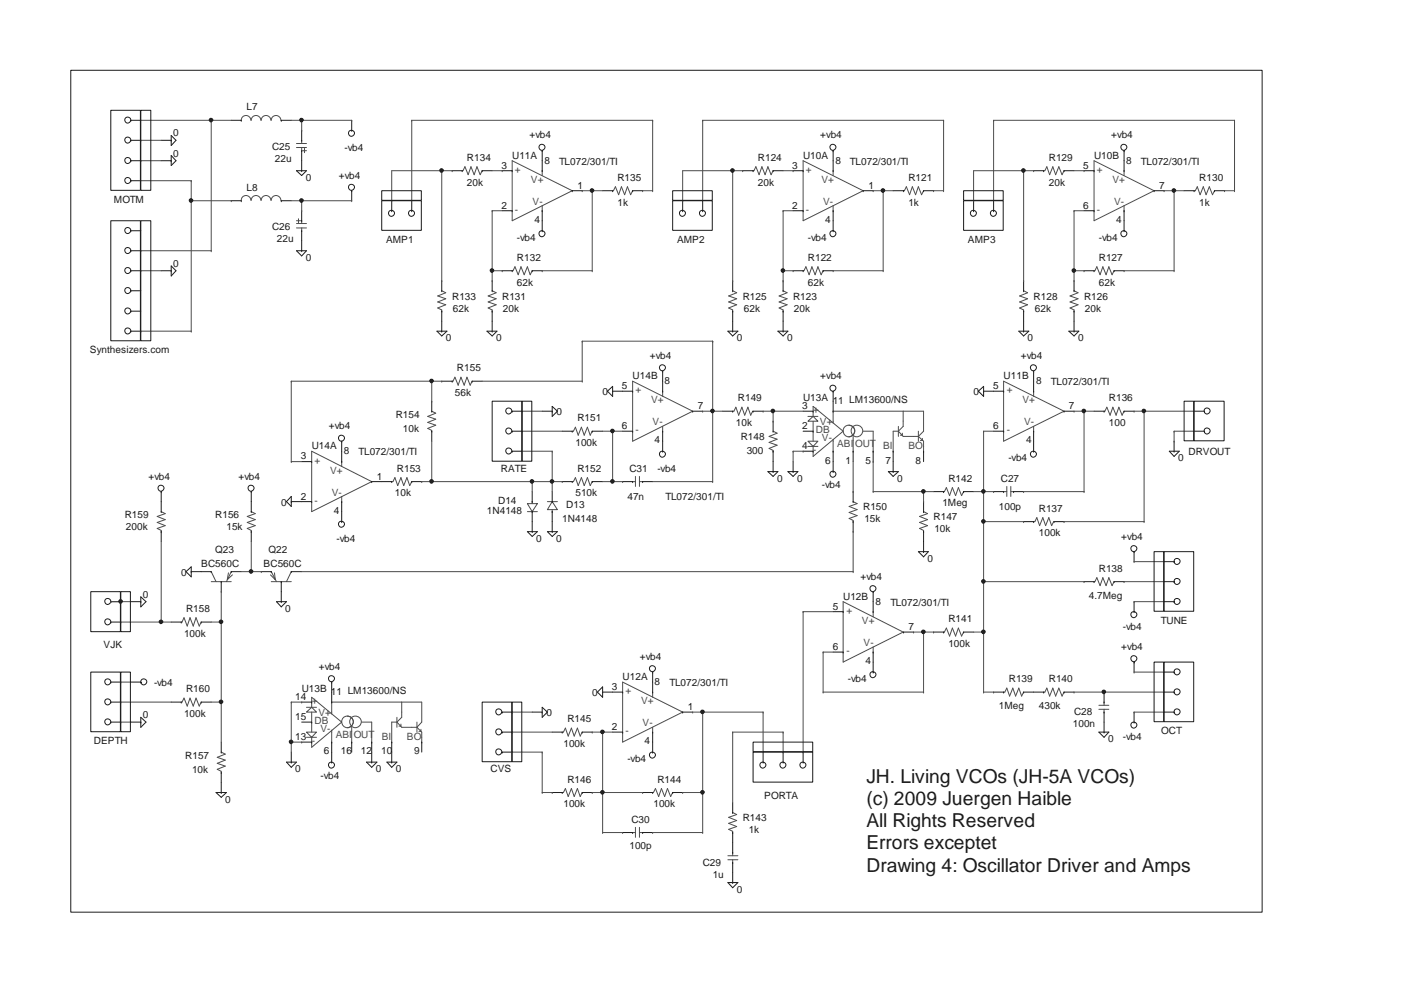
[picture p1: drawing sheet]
<svg xmlns="http://www.w3.org/2000/svg" width="297mm" height="210mm" viewBox="0 0 297 210" stroke-linecap="round" stroke-linejoin="round" font-family="sans-serif">
<defs><g id="words">
<g font-size="4.1" fill="#1b1b1b">
<text x="183.3" y="165.7">JH. Living VCOs (JH-5A VCOs)</text>
<text x="183.3" y="170.4">(c) 2009 Juergen Haible</text>
<text x="183.3" y="175.1">All Rights Reserved</text>
<text x="183.3" y="179.7">Errors exceptet</text>
<text x="183.3" y="184.5">Drawing 4: Oscillator Driver and Amps</text>
</g>
<g font-size="2.1" fill="#1b1b1b">
<text x="52.1" y="23.3">L7</text>
<text x="36.6" y="28.8">0</text>
<text x="112" y="29.3">+vb4</text>
<text x="173.6" y="29.3">+vb4</text>
<text x="235.1" y="29.3">+vb4</text>
<text x="36.6" y="33.2">0</text>
<text x="57.6" y="31.6">C25</text>
<text x="58.2" y="34.2">22u</text>
<text x="72.9" y="31.9">-vb4</text>
<text x="98.8" y="34">R134</text>
<text x="106.1" y="35.7">3</text>
<text x="108.4" y="33.6">U11A</text>
<text x="115.2" y="34.6">8</text>
<text x="118.3" y="34.9">TL072/301/TI</text>
<text x="160.3" y="34">R124</text>
<text x="167.6" y="35.7">3</text>
<text x="169.9" y="33.6">U10A</text>
<text x="176.8" y="34.6">8</text>
<text x="179.8" y="34.9">TL072/301/TI</text>
<text x="221.9" y="34">R129</text>
<text x="229.2" y="35.7">5</text>
<text x="231.5" y="33.6">U10B</text>
<text x="238.2" y="34.6">8</text>
<text x="241.4" y="34.9">TL072/301/TI</text>
<text x="52.1" y="40.4">L8</text>
<text x="64.7" y="38.2">0</text>
<text x="71.7" y="37.8">+vb4</text>
<text x="98.8" y="39.3">20k</text>
<text x="122.2" y="39.9">1</text>
<text x="130.6" y="38.2">R135</text>
<text x="160.3" y="39.3">20k</text>
<text x="183.7" y="39.9">1</text>
<text x="192.2" y="38.2">R121</text>
<text x="221.9" y="39.3">20k</text>
<text x="245.3" y="39.9">7</text>
<text x="253.7" y="38.2">R130</text>
<text x="24.1" y="42.9">MOTM</text>
<text x="106.1" y="44.2">2</text>
<text x="113.1" y="47.1">4</text>
<text x="130.6" y="43.5">1k</text>
<text x="167.6" y="44.2">2</text>
<text x="174.6" y="47.1">4</text>
<text x="192.2" y="43.5">1k</text>
<text x="229.2" y="44.2">6</text>
<text x="236.1" y="47.1">4</text>
<text x="253.7" y="43.5">1k</text>
<text x="57.6" y="48.7">C26</text>
<text x="58.6" y="51.2">22u</text>
<text x="81.7" y="51.4">AMP1</text>
<text x="109.4" y="50.9">-vb4</text>
<text x="143.2" y="51.4">AMP2</text>
<text x="170.9" y="50.9">-vb4</text>
<text x="204.8" y="51.4">AMP3</text>
<text x="232.5" y="50.9">-vb4</text>
<text x="36.6" y="56.4">0</text>
<text x="64.7" y="55.2">0</text>
<text x="109.4" y="55.2">R132</text>
<text x="170.9" y="55.2">R122</text>
<text x="232.5" y="55.2">R127</text>
<text x="95.7" y="63.5">R133</text>
<text x="106.2" y="63.5">R131</text>
<text x="109.4" y="60.5">62k</text>
<text x="157.1" y="63.5">R125</text>
<text x="167.8" y="63.5">R123</text>
<text x="170.9" y="60.5">62k</text>
<text x="218.7" y="63.5">R128</text>
<text x="229.3" y="63.5">R126</text>
<text x="232.5" y="60.5">62k</text>
<text x="95.8" y="66">62k</text>
<text x="106.4" y="66">20k</text>
<text x="157.4" y="66">62k</text>
<text x="168" y="66">20k</text>
<text x="218.9" y="66">62k</text>
<text x="229.5" y="66">20k</text>
<text x="19" y="74.7">Synthesizers.com</text>
<text x="94.3" y="72.2">0</text>
<text x="105" y="72.2">0</text>
<text x="137.5" y="76">+vb4</text>
<text x="155.9" y="72.2">0</text>
<text x="166.5" y="72.2">0</text>
<text x="216" y="76">+vb4</text>
<text x="217.4" y="72.2">0</text>
<text x="228.1" y="72.2">0</text>
<text x="96.3" y="83.9">56k</text>
<text x="96.7" y="78.5">R155</text>
<text x="127.5" y="83.6">0</text>
<text x="131.6" y="82.4">5</text>
<text x="133.8" y="80.2">U14B</text>
<text x="140.6" y="81.3">8</text>
<text x="173.6" y="80.2">+vb4</text>
<text x="206" y="83.6">0</text>
<text x="210.1" y="82.4">5</text>
<text x="212.3" y="80.2">U11B</text>
<text x="219.2" y="81.3">8</text>
<text x="222.3" y="81.5">TL072/301/TI</text>
<text x="83.7" y="88.5">R154</text>
<text x="117.8" y="87.9">0</text>
<text x="122.2" y="89.1">R151</text>
<text x="147.6" y="86.6">7</text>
<text x="156.1" y="84.9">R149</text>
<text x="169.7" y="86.6">3</text>
<text x="169.9" y="84.9">U13A</text>
<text x="176.2" y="85.6">11 LM13600/NS</text>
<text x="226.1" y="86.6">7</text>
<text x="234.6" y="84.9">R136</text>
<text x="65.9" y="95.1">U14A</text>
<text x="69.6" y="90.8">+vb4</text>
<text x="85.2" y="91.5">10k</text>
<text x="121.7" y="94.5">100k</text>
<text x="131.6" y="90.8">6</text>
<text x="138.5" y="93.8">4</text>
<text x="155.7" y="90.2">10k</text>
<text x="156.7" y="93.2">R148</text>
<text x="169.7" y="95.1">4</text>
<text x="169.7" y="90.8">2</text>
<text x="210.1" y="90.8">6</text>
<text x="217.1" y="93.8">4</text>
<text x="234.6" y="90.2">100</text>
<text x="31.4" y="101.5">+vb4</text>
<text x="50.4" y="101.5">+vb4</text>
<text x="63.7" y="97.2">3</text>
<text x="72.7" y="96.2">8</text>
<text x="75.8" y="96.3">TL072/301/TI</text>
<text x="79.7" y="101.5">1</text>
<text x="84" y="99.8">R153</text>
<text x="106" y="99.8">RATE</text>
<text x="122.2" y="99.8">R152</text>
<text x="133.2" y="99.8">C31</text>
<text x="139.1" y="99.8">-vb4</text>
<text x="158" y="96.2">300</text>
<text x="164.4" y="101.9">0</text>
<text x="168.6" y="101.9">0</text>
<text x="174.6" y="98.1">6</text>
<text x="178.9" y="98.1">1</text>
<text x="183.1" y="98.1">5</text>
<text x="187.4" y="98.1">7</text>
<text x="189.8" y="101.9">0</text>
<text x="193.7" y="98.1">8</text>
<text x="200.6" y="101.9">R142</text>
<text x="211.7" y="101.9">C27</text>
<text x="213.3" y="97.6">-vb4</text>
<text x="249.2" y="97.6">0</text>
<text x="251.4" y="96.3">DRVOUT</text>
<text x="59.5" y="107">0</text>
<text x="63.7" y="105.7">2</text>
<text x="83.6" y="105">10k</text>
<text x="105.4" y="106.7">D14</text>
<text x="119.8" y="107.6">D13</text>
<text x="121.7" y="105">510k</text>
<text x="132.7" y="105.9">47n</text>
<text x="140.8" y="105.7">TL072/301/TI</text>
<text x="173.9" y="103.2">-vb4</text>
<text x="199.4" y="107.2">1Meg</text>
<text x="26.4" y="109.7">R159</text>
<text x="26.7" y="112.2">200k</text>
<text x="45.5" y="109.7">R156</text>
<text x="47.9" y="112.2">15k</text>
<text x="70.6" y="108.7">4</text>
<text x="103" y="108.9">1N4148</text>
<text x="118.9" y="110.5">1N4148</text>
<text x="182.6" y="108">R150</text>
<text x="182.9" y="110.5">15k</text>
<text x="197.5" y="110.1">R147</text>
<text x="197.7" y="112.7">10k</text>
<text x="211.3" y="108">100p</text>
<text x="219.8" y="108.3">R137</text>
<text x="219.8" y="113.5">100k</text>
<text x="42.6" y="119.9">BC560C</text>
<text x="45.5" y="117">Q23</text>
<text x="55.8" y="119.9">BC560C</text>
<text x="56.8" y="117">Q22</text>
<text x="71.2" y="114.6">-vb4</text>
<text x="113.4" y="114.6">0</text>
<text x="117.7" y="114.6">0</text>
<text x="196.2" y="118.8">0</text>
<text x="237.2" y="114.2">+vb4</text>
<text x="38.3" y="121.8">0</text>
<text x="182" y="122.7">+vb4</text>
<text x="232.5" y="121">R138</text>
<text x="30.2" y="126.5">0</text>
<text x="39.4" y="129.4">R158</text>
<text x="60.4" y="129.4">0</text>
<text x="176.2" y="129">5</text>
<text x="178.4" y="126.9">U12B</text>
<text x="185.2" y="128">8</text>
<text x="188.4" y="128.2">TL072/301/TI</text>
<text x="200.6" y="131.6">R141</text>
<text x="230.4" y="126.7">4.7Meg</text>
<text x="21.9" y="137.1">VJK</text>
<text x="38.9" y="134.8">100k</text>
<text x="176.2" y="137.6">6</text>
<text x="192.2" y="133.3">7</text>
<text x="200.6" y="136.9">100k</text>
<text x="237.2" y="137.6">+vb4</text>
<text x="237.6" y="133.3">-vb4</text>
<text x="245.6" y="132.1">TUNE</text>
<text x="67.5" y="141.8">+vb4</text>
<text x="131.7" y="143.9">U12A</text>
<text x="135.4" y="139.7">+vb4</text>
<text x="183.1" y="140.5">4</text>
<text x="32.6" y="145.2">-vb4</text>
<text x="39.4" y="146.4">R160</text>
<text x="62.5" y="148.1">14</text>
<text x="63.8" y="146.4">U13B</text>
<text x="70" y="147">11 LM13600/NS</text>
<text x="125.3" y="147.3">0</text>
<text x="129.4" y="146">3</text>
<text x="138.5" y="144.9">8</text>
<text x="141.6" y="145.2">TL072/301/TI</text>
<text x="179.4" y="144.3">-vb4</text>
<text x="213.4" y="144.3">R139</text>
<text x="221.9" y="144.3">R140</text>
<text x="30.2" y="151.9">0</text>
<text x="38.9" y="151.8">100k</text>
<text x="62.5" y="152.4">15</text>
<text x="115.6" y="151.5">0</text>
<text x="120" y="152.8">R145</text>
<text x="129.4" y="154.5">2</text>
<text x="145.5" y="150.3">1</text>
<text x="211.3" y="150.1">1Meg</text>
<text x="219.8" y="150.1">430k</text>
<text x="227" y="153.9">100n</text>
<text x="227.2" y="151.4">C28</text>
<text x="245.7" y="155.3">OCT</text>
<text x="19.9" y="157.5">DEPTH</text>
<text x="39.2" y="160.7">R157</text>
<text x="62.5" y="156.6">13</text>
<text x="68.5" y="159.6">6</text>
<text x="72.1" y="159.6">16</text>
<text x="76.4" y="159.6">12</text>
<text x="80.7" y="159.6">10</text>
<text x="87.6" y="159.6">9</text>
<text x="119.2" y="158.1">100k</text>
<text x="132.7" y="161.3">-vb4</text>
<text x="136.4" y="157.5">4</text>
<text x="234.4" y="157">0</text>
<text x="237.6" y="156.6">-vb4</text>
<text x="40.6" y="163.6">10k</text>
<text x="62.5" y="163.4">0</text>
<text x="67.8" y="164.7">-vb4</text>
<text x="79.5" y="163.4">0</text>
<text x="83.7" y="163.4">0</text>
<text x="103.8" y="163.4">CVS</text>
<text x="120" y="165.6">R146</text>
<text x="139.1" y="165.6">R144</text>
<text x="47.7" y="169.8">0</text>
<text x="119.2" y="170.8">100k</text>
<text x="138.2" y="170.8">100k</text>
<text x="157.1" y="173.8">R143</text>
<text x="161.7" y="169">PORTA</text>
<text x="133.2" y="179.7">100p</text>
<text x="133.6" y="174">C30</text>
<text x="158.4" y="176.3">1k</text>
<text x="148.7" y="183.2">C29</text>
<text x="150.8" y="185.7">1u</text>
<text x="155.9" y="188.9">0</text>
</g>
<g font-size="2.1" fill="#4b4b4b">
<text x="109" y="36.5">+</text>
<text x="112.3" y="38.7">V+</text>
<text x="170.5" y="36.5">+</text>
<text x="173.8" y="38.7">V+</text>
<text x="232.1" y="36.5">+</text>
<text x="235.4" y="38.7">V+</text>
<text x="109" y="45">-</text>
<text x="112.7" y="43.3">V-</text>
<text x="170.5" y="45">-</text>
<text x="174.1" y="43.3">V-</text>
<text x="232.1" y="45">-</text>
<text x="235.7" y="43.3">V-</text>
<text x="134.4" y="83.2">+</text>
<text x="213" y="83.2">+</text>
<text x="137.7" y="85.3">V+</text>
<text x="138.1" y="90">V-</text>
<text x="172" y="87.4">+</text>
<text x="173.5" y="90">V+</text>
<text x="216.3" y="85.3">V+</text>
<text x="216.6" y="90">V-</text>
<text x="134.4" y="91.7">-</text>
<text x="172" y="95.9">-</text>
<text x="172.6" y="91.7">DB</text>
<text x="173.9" y="93.4">V-</text>
<text x="177.1" y="94.6">ABI</text>
<text x="180.9" y="94.6">OUT</text>
<text x="186.8" y="95.1">BI</text>
<text x="192.2" y="95.1">BO</text>
<text x="213" y="91.7">-</text>
<text x="66.5" y="98.1">+</text>
<text x="69.8" y="100.2">V+</text>
<text x="66.5" y="106.6">-</text>
<text x="70.2" y="104.9">V-</text>
<text x="179.1" y="129.8">+</text>
<text x="182.4" y="132.1">V+</text>
<text x="182.7" y="136.7">V-</text>
<text x="179.1" y="138.4">-</text>
<text x="65.9" y="149">+</text>
<text x="132.3" y="146.9">+</text>
<text x="135.6" y="149">V+</text>
<text x="66.5" y="153.2">DB</text>
<text x="67.4" y="151.5">V+</text>
<text x="67.8" y="154.9">V-</text>
<text x="132.3" y="155.3">-</text>
<text x="136" y="153.6">V-</text>
<text x="65.9" y="157.5">-</text>
<text x="71" y="156.2">ABI</text>
<text x="74.8" y="156.2">OUT</text>
<text x="80.8" y="156.6">BI</text>
<text x="86.1" y="156.6">BO</text>
</g>
</g></defs>
<g fill="none" stroke="#1b1b1b" stroke-width=".21">
<path d="M15 14.9h252v178.1h-252zM48.9 25.5h2.1M51 25.5h.1M59.5 25.5h.1M59.5 25.5h2.1M63.8 31.9h.1M63.8 29.7h.1M63.8 27.6v2.1M63.8 31.9v2.1M95.7 36.1h2.1M97.8 36.1h.1M102 36.1h.1"/>
<path d="M102 36.1h2.1M106.2 36.1h2.2M108.4 36.1h.1M114.7 36.1h.1M114.7 34v2.1M157.1 36.1h2.2M159.3 36.1h.1M163.6 36.1h.1M163.6 36.1h2.1M167.8 36.1h2.1M169.9 36.1h.1M176.3 36.1h.1"/>
<path d="M176.3 34v2.1M218.7 36.1h2.1M220.8 36.1h.1M225.1 36.1h.1M225.1 36.1h2.1M229.3 36.1h2.2M231.5 36.1h.1M237.8 36.1h.1M237.8 34v2.1M48.9 42.5h2.1M51 42.5h.1M59.5 42.5h.1"/>
<path d="M59.5 42.5h2.1M63.8 46.7h.1M63.8 48.8h.1M63.8 44.6v2.1M63.8 48.8v2.1M93.5 59.4v2.1M104.1 59.4v2.1M106.2 57.3h2.2M106.2 44.6h2.2M108.4 57.3h.1M108.4 44.6h.1M112.6 57.3h.1"/>
<path d="M112.6 57.3h2.1M114.7 44.6h.1M114.7 44.6v2.1M121.1 40.4h.1M121.1 40.4h2.1M127.5 40.4h2.1M129.6 40.4h.1M133.8 40.4h.1M133.8 40.4h2.2M155 59.4v2.1M165.7 59.4v2.1M167.8 57.3h2.1"/>
<path d="M167.8 44.6h2.1M169.9 57.3h.1M169.9 44.6h.1M174.1 57.3h.1M174.1 57.3h2.2M176.3 44.6h.1M176.3 44.6v2.1M182.6 40.4h.1M182.6 40.4h2.1M189 40.4h2.2M191.2 40.4h.1M195.4 40.4h.1"/>
<path d="M195.4 40.4h2.1M216.6 59.4v2.1M227.2 59.4v2.1M229.3 57.3h2.2M229.3 44.6h2.2M231.5 57.3h.1M231.5 44.6h.1M235.7 57.3h.1M235.7 57.3h2.1M237.8 44.6h.1M237.8 44.6v2.1M244.2 40.4h.1"/>
<path d="M244.2 40.4h2.1M250.5 40.4h2.1M252.6 40.4h.1M256.9 40.4h.1M256.9 40.4h2.2M93.5 61.5h.1M93.5 65.8h.1M93.5 65.8v2.2M104.1 61.5h.1M104.1 65.8h.1M104.1 65.8v2.2M155 61.5h.1"/>
<path d="M155 65.8h.1M155 65.8v2.2M165.7 61.5h.1M165.7 65.8h.1M165.7 65.8v2.2M216.6 61.5h.1M216.6 65.8h.1M216.6 65.8v2.2M227.2 61.5h.1M227.2 65.8h.1M227.2 65.8v2.2M63.8 97.7h2.1"/>
<path d="M65.9 97.7h.1M72.3 97.7h.1M72.3 95.5v2.2M91.3 87h.1M91.3 91.2h.1M91.3 84.9v2.1M91.3 91.2v2.2M93.5 80.7h2.2M95.7 80.7h.1M99.9 80.7h.1M99.9 80.7h2.1M118.9 91.2h2.2"/>
<path d="M121.1 91.2h.1M125.3 91.2h.1M125.3 91.2h2.2M131.7 82.8h2.1M131.7 91.2h2.1M133.8 82.8h.1M133.8 91.2h.1M140.2 82.8h.1M140.2 91.2h.1M140.2 80.7v2.1M140.2 91.2v2.2M146.5 87h.1"/>
<path d="M146.5 87h2.2M152.9 87h2.1M155 87h.1M159.3 87h.1M159.3 87h2.1M163.6 91.2h.1M163.6 95.5h.1M163.6 89.1v2.1M163.6 95.5v2.2M169.9 87h2.1M169.9 91.2h2.1M169.9 95.5h2.1"/>
<path d="M172 87h.1M172 95.5h.1M172 91.2h.1M176.3 95.5h.1M176.3 87h.1M176.3 84.9v2.1M176.3 95.5v2.2M180.5 95.5h.1M180.5 95.5v2.2M184.7 95.5h.1M184.7 95.5v2.2M189 95.5h.1"/>
<path d="M189 95.5v2.2M195.4 95.5h.1M195.4 95.5v2.2M210.2 82.8h2.1M210.2 91.2h2.1M212.3 82.8h.1M212.3 91.2h.1M218.7 82.8h.1M218.7 91.2h.1M218.7 80.7v2.1M218.7 91.2v2.2M225.1 87h.1"/>
<path d="M225.1 87h2.1M231.5 87h2.1M233.6 87h.1M237.8 87h.1M237.8 87h2.1M34.1 108.3h.1M34.1 112.5h.1M34.1 106.1v2.2M34.1 112.5v2.1M53.2 108.3h.1M53.2 112.5h.1M53.2 106.1v2.2"/>
<path d="M53.2 112.5v2.1M63.8 106.1h2.1M65.9 106.1h.1M72.3 106.1h.1M72.3 106.1v2.2M78.6 101.9h.1M78.6 101.9h4.3M82.9 101.9h.1M87.1 101.9h.1M87.1 101.9h2.1M112.6 106.1h.1M112.6 108.3h.1"/>
<path d="M112.6 104v2.1M112.6 108.3v2.1M116.8 108.3h.1M116.8 106.1h.1M116.8 104v2.1M116.8 108.3v2.1M118.9 101.9h2.2M121.1 101.9h.1M125.3 101.9h.1M125.3 101.9h2.2M131.7 101.9h2.1M133.8 101.9h.1"/>
<path d="M136 101.9h.1M136 101.9h2.1M180.5 106.1h.1M180.5 110.4h.1M180.5 104v2.1M180.5 110.4v2.1M195.4 108.3h.1M195.4 112.5h.1M195.4 106.1v2.2M195.4 112.5v2.1M197.5 104h2.1M199.6 104h.1"/>
<path d="M203.9 104h.1M203.9 104h2.1M210.2 104h2.1M212.3 104h.1M214.4 104h.1M214.4 104h2.2M216.6 110.4h2.1M218.7 110.4h.1M223 110.4h.1M223 110.4h2.1M36.2 131.6h2.1M38.3 131.6h.1"/>
<path d="M42.6 131.6h.1M42.6 121h2.1M42.6 131.6h2.1M44.7 121h.1M46.8 123.1h.1M46.8 123.1v2.1M48.9 121h.1M48.9 121h2.1M55.3 121h2.1M57.4 121h.1M59.5 123.1h.1M59.5 123.1v2.1"/>
<path d="M61.6 121h.1M61.6 121h2.2M176.3 129.4h2.1M176.3 138h2.1M178.4 129.4h.1M178.4 138h.1M184.7 129.4h.1M184.7 138h.1M184.7 127.3v2.1M184.7 138v2.1M191.2 133.7h.1M191.2 133.7h2.1"/>
<path d="M197.5 133.7h2.1M199.6 133.7h.1M203.9 133.7h.1M203.9 133.7h2.1M229.3 123.1h2.2M231.5 123.1h.1M235.7 123.1h.1M235.7 123.1h2.1M36.2 148.6h2.1M38.3 148.6h.1M42.6 148.6h.1M42.6 148.6h2.1"/>
<path d="M46.8 159.1h.1M46.8 157v2.1M63.8 148.6h2.1M63.8 157h2.1M63.8 152.8h2.1M65.9 148.6h.1M65.9 157h.1M65.9 152.8h.1M70.2 157h.1M70.2 148.6h.1M70.2 146.4v2.2M70.2 157v2.1"/>
<path d="M74.4 157h.1M74.4 157v2.1M78.6 157h.1M78.6 157v2.1M82.9 157h.1M82.9 157v2.1M89.2 157h.1M89.2 157v2.1M116.8 154.9h2.1M118.9 154.9h.1M123.2 154.9h.1M123.2 154.9h2.1"/>
<path d="M129.6 146.4h2.1M129.6 154.9h2.1M131.7 146.4h.1M131.7 154.9h.1M138.1 146.4h.1M138.1 154.9h.1M138.1 144.3v2.1M138.1 154.9v2.1M144.4 150.7h.1M144.4 150.7h2.1M210.2 146.4h2.1M212.3 146.4h.1"/>
<path d="M216.6 146.4h.1M216.6 146.4h4.2M220.8 146.4h.1M225.1 146.4h.1M225.1 146.4h2.1M233.6 150.7h.1M233.6 148.6h.1M233.6 146.4v2.2M233.6 150.7v2.1M46.8 163.5h.1M46.8 163.5v2.1M116.8 167.7h2.1"/>
<path d="M118.9 167.7h.1M123.2 167.7h.1M123.2 167.7h2.1M131.7 176.2h2.1M133.8 176.2h.1M136 176.2h.1M136 167.7h2.1M136 176.2h2.1M138.1 167.7h.1M142.3 167.7h.1M142.3 167.7h2.1M155 171.9h.1"/>
<path d="M155 176.2h.1M155 169.8v2.1M155 176.2v4.2M155 182.5h.1M155 180.4h.1M155 182.5v2.1"/>
<circle cx="237.8" cy="31.2" r=".64"/>
</g>
<g fill="none" stroke="#4b4b4b" stroke-width=".21">
<path d="M51 25.5a1.02 1.02 0 0 1 1.1-1.1 1.02 1.02 0 0 1 1 1.1M53.2 25.5a1.02 1.02 0 0 1 1-1.1 1.02 1.02 0 0 1 1 1.1M55.3 25.5a1.02 1.02 0 0 1 1-1.1 1.02 1.02 0 0 1 1 1.1M57.4 25.5a1.02 1.02 0 0 1 1-1.1 1.02 1.02 0 0 1 1 1.1M62.7 31.2h2.1M62.7 30.4h2.1M63.8 29.7v.7M63.8 31.2v.7M64 31.9h.8M64.4 31.4v.9M97.8 36.1h.1l.5-.8 .6 1.7 .6-1.7 .7 1.7 .6-1.7 .7 1.7 .4-.9M108.4 34l12.7 6.4-12.7 6.3z"/>
<path d="M114.7 36.1v1M159.2 36.1h.3l.4-.8 .7 1.7 .6-1.7 .7 1.7 .6-1.7 .6 1.7 .5-.9M169.9 34l12.7 6.4-12.7 6.3zM176.3 36.1v1M220.8 36.1h.3l.4-.8 .6 1.7 .6-1.7 .6 1.7 .7-1.7 .7 1.7 .4-.9M231.5 34l12.7 6.4-12.7 6.3zM237.8 36.1v1M51 42.4a1.02 1.02 0 0 1 1.1-1 1.02 1.02 0 0 1 1 1M53.2 42.4a1.02 1.02 0 0 1 1-1 1.02 1.02 0 0 1 1 1M55.3 42.4a1.02 1.02 0 0 1 1-1 1.02 1.02 0 0 1 1 1M57.4 42.4a1.02 1.02 0 0 1 1-1 1.02 1.02 0 0 1 1 1M62.7 47.3h2.1"/>
<path d="M62.7 48.2h2.1M62.7 46.7h.9M63.1 46.3v.8M63.8 46.7v.6M63.8 48.2v.6M108.4 57.3h.1l.5-.9 .6 1.7 .6-1.7 .7 1.7 .7-1.7 .6 1.7 .4-.8M114.7 43.5v1.1M129.6 40.4h.2l.4-.9 .7 1.7 .6-1.7 .7 1.7 .5-1.7 .7 1.7 .4-.8M169.9 57.3h.2l.4-.9 .7 1.7 .6-1.7 .7 1.7 .5-1.7 .7 1.7 .4-.8M176.3 43.5v1.1M191.1 40.4h.2l.5-.9 .6 1.7 .6-1.7 .7 1.7 .6-1.7 .7 1.7 .4-.8M231.5 57.3h.1l.5-.9 .6 1.7 .6-1.7 .7 1.7 .6-1.7 .7 1.7 .4-.8"/>
<path d="M237.8 43.5v1.1M252.6 40.4h.3l.4-.9 .6 1.7 .7-1.7 .6 1.7 .6-1.7 .7 1.7 .4-.8M93.5 61.5l.8 .4-1.7 .7 1.7 .6-1.7 .7 1.7 .6-1.7 .7 .9 .4v.2M104.1 61.5l.9 .4-1.7 .7 1.7 .6-1.7 .7 1.7 .6-1.7 .7 .8 .4v.2M155 61.5l.9 .4-1.7 .7 1.7 .6-1.7 .7 1.7 .6-1.7 .7 .8 .4v.2M165.7 61.5l.8 .4-1.7 .7 1.7 .6-1.7 .7 1.7 .6-1.7 .7 .9 .4v.2M216.6 61.5l.8 .4-1.7 .7 1.7 .6-1.7 .7 1.7 .6-1.7 .7 .9 .4v.2M227.2 61.5l.9 .4-1.7 .7 1.7 .6-1.7 .7 1.7 .6-1.7 .7 .8 .4v.2M65.9 95.5l12.7 6.4-12.7 6.4zM72.3 97.6v1.1M91.3 87l.9 .4-1.7 .7 1.7 .6-1.7 .7 1.7 .6-1.7 .6 .8 .5v.1M95.7 80.7h.1l.5-.9 .6 1.7 .6-1.7 .7 1.7 .6-1.7 .7 1.7 .4-.8"/>
<path d="M121.1 91.2h.2l.4-.8 .6 1.7 .7-1.7 .6 1.7 .7-1.7 .6 1.7 .4-.9M133.8 80.7l12.7 6.3-12.7 6.4zM140.2 82.8v1.1M140.2 90.2v1M155 87h.3l.4-.8 .6 1.7 .7-1.7 .6 1.7 .6-1.7 .6 1.7 .4-.9M163.6 91.2l.8 .5-1.7 .6 1.7 .6-1.7 .7 1.7 .6-1.7 .7 .9 .4v.2M170.9 89.1l1.1-1 1 1zM170.9 93.4h2.1l-1 1.1zM170.9 94.5h2.1M170.9 88.1h2.1M172 88.1v-2.1l6.4 5.2-6.4 5.4v-2.1M172 89.1v4.3"/>
<path d="M176.3 89.5v-2.5h19.1v4.2l-1.1 1.1M176.3 92.9v2.6M179.6 90a1.23 1.23 0 0 1 1.2 1.2 1.23 1.23 0 0 1-1.2 1.2M180.5 92.3v3.2M182.6 91.2h2.1v4.3M190.1 91.2l1 1.1h3.2M190.1 91.2h-1.1v4.3M190.1 90.2v2.1M190.9 91.7v.4h-.4M191.1 87v3.2l-1 1M194.3 92.3l1.1 1.1v2.1M194.3 91.2v2.2"/>
<path d="M195.1 92.8v.4h-.4M212.3 80.7l12.8 6.3-12.8 6.4zM218.7 82.8v1.1M218.7 90.2v1M233.6 87h.2l.4-.8 .7 1.7 .5-1.7 .7 1.7 .6-1.7 .7 1.7 .4-.9M34.1 108.3l.9 .4-1.7 .6 1.7 .7-1.7 .5 1.7 .7-1.7 .6 .8 .4v.3M53.2 108.3l.8 .4-1.7 .6 1.7 .7-1.7 .5 1.7 .7-1.7 .6 .9 .4v.3M72.3 105v1.1M82.9 101.9h.2l.5-.8 .5 1.7 .7-1.7 .6 1.7 .7-1.7 .6 1.7 .4-.9M111.6 106.6h2.1l-1.1 1.7zM111.6 108.3h2.1M112.6 106.1v.5"/>
<path d="M115.8 106.1h2.1M116.8 106.1l1.1 1.7h-2.1zM116.8 107.8v.5M121.1 101.9h.2l.4-.8 .6 1.7 .7-1.7 .6 1.7 .7-1.7 .6 1.7 .4-.9M133.8 101.9h.6M134.4 100.8v2.1M135.3 100.8v2.1M135.3 101.9h.7M180.5 106.1l.8 .5-1.7 .6 1.7 .6-1.7 .6 1.7 .7-1.7 .6 .9 .4v.3M195.4 108.3l.8 .4-1.6 .6 1.6 .7-1.6 .5 1.6 .7-1.6 .6 .8 .4v.3M199.6 104h.2l.4-.8 .7 1.7 .6-1.7 .7 1.7 .6-1.7 .6 1.7 .5-.9M212.3 104h.7"/>
<path d="M213 102.9v2.1M213.9 102.9v2.1M213.9 104h.5M218.7 110.4h.2l.5-.9 .6 1.7 .6-1.7 .6 1.7 .7-1.7 .6 1.7 .4-.8M38.3 131.6h.2l.4-.9 .7 1.8 .6-1.8 .7 1.8 .6-1.8 .7 1.8 .4-.9M44.7 123.1h4.2M44.7 121l1 2.1M48.3 121.2l-.2 1.5 1.1-1.1M48.9 121l-1 2.1M57.4 123.1h4.2M57.4 121l1.1 2.1M58.1 121.2l.1 1.5-1-1.1"/>
<path d="M61.6 121l-1 2.1M178.4 127.3l12.7 6.4-12.7 6.4zM184.7 129.4v1.1M184.7 136.9v1.1M199.6 133.7h.2l.4-.8 .7 1.7 .6-1.7 .7 1.7 .6-1.7 .6 1.7 .5-.9M231.5 123.1h.1l.5-.9 .6 1.7 .6-1.7 .7 1.7 .6-1.7 .7 1.7 .4-.8M38.3 148.6h.2l.4-.9 .7 1.7 .6-1.7 .7 1.7 .6-1.7 .7 1.7 .4-.8M46.8 159.1l.9 .5-1.7 .6 1.7 .6-1.7 .7 1.7 .6-1.7 .7 .8 .4v.2M64.8 150.7l1.1-1 1.1 1zM64.8 154.9h2.2l-1.1 1.1zM64.8 156h2.2M64.8 149.7h2.2"/>
<path d="M65.9 149.7v-2.2l6.4 5.3-6.4 5.3v-2.1M65.9 150.7v4.2M70.2 151.1v-2.5h19v4.2l-1 1.1M70.2 154.5v2.5M73.5 151.5a1.23 1.23 0 0 1 1.2 1.3 1.23 1.23 0 0 1-1.2 1.2M74.4 153.9v3.1M76.5 152.8h2.1v4.2M84 152.8l1 1.1h3.2M84 152.8h-1.1v4.2M84 151.8v2.1M84.8 153.2v.4h-.4M85 148.6v3.2l-1 1"/>
<path d="M88.2 153.9l1 1v2.1M88.2 152.8v2.1M89.1 154.3v.4h-.5M118.9 154.9h.3l.4-.8 .6 1.7 .7-1.7 .6 1.7 .7-1.7 .6 1.7 .4-.9M131.7 144.3l12.7 6.4-12.7 6.3zM138.1 146.4v1.1M138.1 153.9v1M212.3 146.4h.3l.4-.8 .6 1.7 .7-1.7 .6 1.7 .6-1.7 .6 1.7 .5-.9M220.8 146.4h.3l.4-.8 .6 1.7 .6-1.7 .6 1.7 .7-1.7 .7 1.7 .4-.9M232.5 150.1h2.1M232.5 149.2h2.1M233.6 148.6v.6"/>
<path d="M233.6 150.1v.6M118.9 167.7h.3l.4-.9 .6 1.7 .7-1.7 .6 1.7 .7-1.7 .6 1.7 .4-.8M133.8 176.2h.6M134.4 175.1v2.1M135.3 175.1v2.1M135.3 176.2h.7M138.1 167.7h.1l.5-.9 .6 1.7 .6-1.7 .7 1.7 .6-1.7 .7 1.7 .4-.8M155 171.9l.9 .5-1.7 .5 1.7 .7-1.7 .6 1.7 .7-1.7 .6 .8 .4v.3M154 181.9h2.1M154 181.1h2.1M155 180.4v.7M155 181.9v.6"/>
<circle cx="179.6" cy="91.2" r="1.23"/>
<circle cx="181.3" cy="91.2" r="1.23"/>
<circle cx="73.5" cy="152.7" r="1.23"/>
<circle cx="75.2" cy="152.7" r="1.23"/>
</g>
<path d="M237.8 31.9l.1 .1z" fill="#1b1b1b"/>
<g fill="none" stroke="#1b1b1b" stroke-width=".21">
<path d="M237.8 31.9h.1M237.8 31.9v2.1"/>
<circle cx="237.8" cy="49.4" r=".64"/>
</g>
<path d="M237.8 48.8l.1 .1z" fill="#1b1b1b"/>
<g fill="none" stroke="#1b1b1b" stroke-width=".21">
<path d="M237.8 48.8h.1M237.8 46.7v2.1M215.5 70.1h2.2l-1.1 1zM216.6 70.1h.1M216.6 68v2.1M226.1 70.1h2.1l-1 1zM227.2 70.1h.1M227.2 68v2.1"/>
<circle cx="210.2" cy="45.1" r=".64"/>
</g>
<path d="M210.2 44.6l.1 .1z" fill="#1b1b1b"/>
<g fill="none" stroke="#1b1b1b" stroke-width=".21">
<path d="M210.2 44.6h.1M210.2 42.5v2.1"/>
<circle cx="205.9" cy="45.1" r=".64"/>
</g>
<path d="M206 44.6l.1 .1z" fill="#1b1b1b"/>
<g fill="none" stroke="#1b1b1b" stroke-width=".21">
<path d="M206 44.6h.1M206 42.5v2.1"/>
<circle cx="218.6" cy="77.8" r=".64"/>
</g>
<path d="M218.7 78.5l.1 .1z" fill="#1b1b1b"/>
<g fill="none" stroke="#1b1b1b" stroke-width=".21">
<path d="M218.7 78.5h.1M218.7 78.5v2.2"/>
<circle cx="218.6" cy="96.1" r=".64"/>
</g>
<path d="M218.7 95.5l.1 .1z" fill="#1b1b1b"/>
<g fill="none" stroke="#1b1b1b" stroke-width=".21">
<path d="M218.7 95.5h.1M218.7 93.4v2.1"/>
<circle cx="255.4" cy="87" r=".64"/>
</g>
<path d="M254.7 87l.1 .1z" fill="#1b1b1b"/>
<g fill="none" stroke="#1b1b1b" stroke-width=".21">
<path d="M252.6 87h2.2M254.8 87h.1"/>
<circle cx="255.4" cy="91.2" r=".64"/>
</g>
<path d="M254.7 91.2l.1 .1z" fill="#1b1b1b"/>
<g fill="none" stroke="#1b1b1b" stroke-width=".21">
<path d="M207 82.8l1.1-1v2.1zM208.1 82.8h.1M208.1 82.8h2.1M247.4 95.5h2.1l-1.1 1.1zM248.4 95.5h.1M248.4 93.4v2.1M252.6 91.2h2.2M254.8 91.2h.1"/>
<circle cx="249" cy="150.6" r=".64"/>
</g>
<path d="M248.4 150.7l.1 .1z" fill="#1b1b1b"/>
<g fill="none" stroke="#1b1b1b" stroke-width=".21">
<path d="M246.3 150.7h2.1M248.4 150.7h.1"/>
<circle cx="249" cy="146.4" r=".64"/>
</g>
<path d="M248.4 146.4l.1 .1z" fill="#1b1b1b"/>
<g fill="none" stroke="#1b1b1b" stroke-width=".21">
<path d="M246.3 146.4h2.1M248.4 146.4h.1"/>
<circle cx="239.9" cy="139.4" r=".64"/>
</g>
<path d="M239.9 140.1l.1 .1z" fill="#1b1b1b"/>
<g fill="none" stroke="#1b1b1b" stroke-width=".21">
<path d="M239.9 140.1h.1M239.9 140.1v2.1"/>
<circle cx="239.9" cy="153.4" r=".64"/>
</g>
<path d="M239.9 152.8l.1 .1z" fill="#1b1b1b"/>
<g fill="none" stroke="#1b1b1b" stroke-width=".21">
<path d="M239.9 152.8h.1M239.9 150.7v2.1"/>
<circle cx="249" cy="142.2" r=".64"/>
</g>
<path d="M248.4 142.2l.1 .1z" fill="#1b1b1b"/>
<g fill="none" stroke="#1b1b1b" stroke-width=".21">
<path d="M232.5 154.9h2.1l-1 1.1zM233.6 154.9h.1M233.6 152.8v2.1M246.3 142.2h2.1M248.4 142.2h.1"/>
<circle cx="249" cy="127.3" r=".64"/>
</g>
<path d="M248.4 127.3l.1 .1z" fill="#1b1b1b"/>
<g fill="none" stroke="#1b1b1b" stroke-width=".21">
<path d="M246.3 127.3h2.1M248.4 127.3h.1"/>
<circle cx="249" cy="118.8" r=".64"/>
</g>
<path d="M248.4 118.8l.1 .1z" fill="#1b1b1b"/>
<g fill="none" stroke="#1b1b1b" stroke-width=".21">
<path d="M246.3 118.8h2.1M248.4 118.8h.1"/>
<circle cx="249" cy="123" r=".64"/>
</g>
<path d="M248.4 123.1l.1 .1z" fill="#1b1b1b"/>
<g fill="none" stroke="#1b1b1b" stroke-width=".21">
<path d="M246.3 123.1h2.1M248.4 123.1h.1"/>
<circle cx="239.9" cy="116.1" r=".64"/>
</g>
<path d="M239.9 116.7l.1 .1z" fill="#1b1b1b"/>
<g fill="none" stroke="#1b1b1b" stroke-width=".21">
<path d="M239.9 116.7h.1M239.9 116.7v2.1"/>
<circle cx="239.9" cy="130" r=".64"/>
</g>
<path d="M239.9 129.4l.1 .1z" fill="#1b1b1b"/>
<g fill="none" stroke="#1b1b1b" stroke-width=".21">
<path d="M239.9 129.4h.1M239.9 127.3v2.1"/>
<circle cx="184.7" cy="124.5" r=".64"/>
</g>
<path d="M184.7 125.2l.1 .1z" fill="#1b1b1b"/>
<g fill="none" stroke="#1b1b1b" stroke-width=".21">
<path d="M184.7 125.2h.1M184.7 125.2v2.1"/>
<circle cx="184.7" cy="142.7" r=".64"/>
</g>
<path d="M184.7 142.2l.1 .1z" fill="#1b1b1b"/>
<g fill="none" stroke="#1b1b1b" stroke-width=".21">
<path d="M184.7 142.2h.1M184.7 140.1v2.1"/>
<circle cx="176.2" cy="31.2" r=".64"/>
</g>
<path d="M176.3 31.9v.1z" fill="#1b1b1b"/>
<g fill="none" stroke="#1b1b1b" stroke-width=".21">
<path d="M176.3 31.9h.1M176.3 31.9v2.1"/>
<circle cx="176.2" cy="49.4" r=".64"/>
</g>
<path d="M176.3 48.8v.1z" fill="#1b1b1b"/>
<g fill="none" stroke="#1b1b1b" stroke-width=".21">
<path d="M176.3 48.8h.1M176.3 46.7v2.1M154 70.1h2.1l-1.1 1zM155 70.1h.1M155 68v2.1M164.6 70.1h2.1l-1 1zM165.7 70.1h.1M165.7 68v2.1"/>
<circle cx="144.4" cy="45.1" r=".64"/>
</g>
<path d="M144.4 44.6l.1 .1z" fill="#1b1b1b"/>
<g fill="none" stroke="#1b1b1b" stroke-width=".21">
<path d="M144.4 44.6h.1M144.4 42.5v2.1"/>
<circle cx="148.6" cy="45.1" r=".64"/>
</g>
<path d="M148.7 44.6v.1z" fill="#1b1b1b"/>
<g fill="none" stroke="#1b1b1b" stroke-width=".21">
<path d="M148.7 44.6h.1M148.7 42.5v2.1"/>
<circle cx="114.7" cy="31.2" r=".64"/>
</g>
<path d="M114.7 31.9l.1 .1z" fill="#1b1b1b"/>
<g fill="none" stroke="#1b1b1b" stroke-width=".21">
<path d="M114.7 31.9h.1M114.7 31.9v2.1"/>
<circle cx="114.7" cy="49.4" r=".64"/>
</g>
<path d="M114.7 48.8l.1 .1z" fill="#1b1b1b"/>
<g fill="none" stroke="#1b1b1b" stroke-width=".21">
<path d="M114.7 48.8h.1M114.7 46.7v2.1M92.4 70.1h2.2l-1.1 1zM93.5 70.1h.1M93.5 68v2.1M103 70.1h2.1l-1 1zM104.1 70.1h.1M104.1 68v2.1"/>
<circle cx="87.1" cy="45.1" r=".64"/>
</g>
<path d="M87.1 44.6l.1 .1z" fill="#1b1b1b"/>
<g fill="none" stroke="#1b1b1b" stroke-width=".21">
<path d="M87.1 44.6h.1M87.1 42.5v2.1"/>
<circle cx="82.8" cy="45.1" r=".64"/>
</g>
<path d="M82.9 44.6l.1 .1z" fill="#1b1b1b"/>
<g fill="none" stroke="#1b1b1b" stroke-width=".21">
<path d="M62.7 36.1h2.1l-1 1zM63.8 36.1h.1M63.8 34v2.1M62.7 53.1h2.1l-1 1.1zM63.8 53.1h.1M63.8 50.9v2.2M82.9 44.6h.1M82.9 42.5v2.1"/>
<circle cx="74.4" cy="39.6" r=".64"/>
</g>
<path d="M74.4 40.4h.1z" fill="#1b1b1b"/>
<g fill="none" stroke="#1b1b1b" stroke-width=".21">
<path d="M74.4 40.4h.1M74.4 40.4v2.1"/>
<circle cx="74.4" cy="28.2" r=".64"/>
</g>
<path d="M74.4 27.6l.1 .1z" fill="#1b1b1b"/>
<g fill="none" stroke="#1b1b1b" stroke-width=".21">
<path d="M74.4 27.6h.1M74.4 25.5v2.1"/>
<circle cx="169.9" cy="161.9" r=".64"/>
</g>
<path d="M169.9 161.3h.1z" fill="#1b1b1b"/>
<g fill="none" stroke="#1b1b1b" stroke-width=".21">
<path d="M169.9 159.1v2.2M169.9 161.3h.1M154 186.7h2.1l-1.1 1.1zM155 186.7h.1M155 184.6v2.1"/>
<circle cx="165.6" cy="161.9" r=".64"/>
</g>
<path d="M165.7 161.3h.1z" fill="#1b1b1b"/>
<g fill="none" stroke="#1b1b1b" stroke-width=".21">
<path d="M165.7 159.1v2.2M165.7 161.3h.1"/>
<circle cx="138" cy="141.5" r=".64"/>
</g>
<path d="M138.1 142.2l.1 .1z" fill="#1b1b1b"/>
<g fill="none" stroke="#1b1b1b" stroke-width=".21">
<path d="M138.1 142.2h.1M138.1 142.2v2.1"/>
<circle cx="138" cy="159.8" r=".64"/>
</g>
<path d="M138.1 159.1l.1 .1z" fill="#1b1b1b"/>
<g fill="none" stroke="#1b1b1b" stroke-width=".21">
<path d="M138.1 159.1h.1M138.1 157v2.1"/>
<circle cx="161.4" cy="161.9" r=".64"/>
</g>
<path d="M161.4 161.3h.1z" fill="#1b1b1b"/>
<g fill="none" stroke="#1b1b1b" stroke-width=".21">
<path d="M127.5 146.4h.1M127.5 145.3v2.2l-1.1-1.1zM127.5 146.4h2.1M161.4 159.1v2.2M161.4 161.3h.1"/>
<circle cx="105.5" cy="154.9" r=".64"/>
</g>
<path d="M106.2 154.9l.1 .1z" fill="#1b1b1b"/>
<g fill="none" stroke="#1b1b1b" stroke-width=".21">
<path d="M106.2 154.9h.1M106.2 154.9h2.2"/>
<circle cx="105.5" cy="159.1" r=".64"/>
</g>
<path d="M106.2 159.1l.1 .1z" fill="#1b1b1b"/>
<g fill="none" stroke="#1b1b1b" stroke-width=".21">
<path d="M106.2 159.1h.1M106.2 159.1h2.2"/>
<circle cx="105.5" cy="150.6" r=".64"/>
</g>
<path d="M106.2 150.7l.1 .1z" fill="#1b1b1b"/>
<g fill="none" stroke="#1b1b1b" stroke-width=".21">
<path d="M194.3 116.7h2.1l-1 1.1zM195.4 116.7h.1M195.4 114.6v2.1M106.2 150.7h.1M106.2 150.7h2.2M112.6 150.7h2.1M114.7 150.7h.1M114.7 149.7l1.1 1-1.1 1.1z"/>
<circle cx="176.2" cy="82.1" r=".64"/>
</g>
<path d="M176.3 82.8v.1z" fill="#1b1b1b"/>
<g fill="none" stroke="#1b1b1b" stroke-width=".21">
<path d="M176.3 82.8h.1M176.3 82.8v2.1M187.9 99.8h2.2l-1.1 1zM189 99.8h.1M189 97.7v2.1"/>
<circle cx="176.2" cy="100.3" r=".64"/>
</g>
<path d="M176.3 99.8v.1z" fill="#1b1b1b"/>
<g fill="none" stroke="#1b1b1b" stroke-width=".21">
<path d="M162.5 99.8h2.1l-1 1zM163.6 99.8h.1M163.6 97.7v2.1M166.7 99.8h2.1l-1 1zM167.8 99.8h.1M167.8 97.7v2.1M176.3 99.8h.1M176.3 97.7v2.1"/>
<circle cx="140.1" cy="77.8" r=".64"/>
</g>
<path d="M140.2 78.5l.1 .1z" fill="#1b1b1b"/>
<g fill="none" stroke="#1b1b1b" stroke-width=".21">
<path d="M140.2 78.5h.1M140.2 78.5v2.2M128.5 82.8l1.1-1v2.1zM129.6 82.8h.1M129.6 82.8h2.1"/>
<circle cx="140.1" cy="96.1" r=".64"/>
</g>
<path d="M140.2 95.5l.1 .1z" fill="#1b1b1b"/>
<g fill="none" stroke="#1b1b1b" stroke-width=".21">
<path d="M140.2 95.5h.1M140.2 93.4v2.1"/>
<circle cx="107.6" cy="87" r=".64"/>
</g>
<path d="M108.4 87v.1z" fill="#1b1b1b"/>
<g fill="none" stroke="#1b1b1b" stroke-width=".21">
<path d="M108.4 87h.1M108.4 87h2.1M114.7 87h2.1M116.8 87h.1M116.8 86l1.1 1-1.1 1.1z"/>
<circle cx="107.6" cy="91.2" r=".64"/>
</g>
<path d="M108.4 91.2v.1z" fill="#1b1b1b"/>
<g fill="none" stroke="#1b1b1b" stroke-width=".21">
<path d="M108.4 91.2h.1M108.4 91.2h2.1M111.6 112.5h2.1l-1.1 1zM112.6 112.5h.1M112.6 110.4v2.1M115.8 112.5h2.1l-1.1 1zM116.8 112.5h.1M116.8 110.4v2.1"/>
<circle cx="107.6" cy="95.4" r=".64"/>
</g>
<path d="M108.4 95.5v.1z" fill="#1b1b1b"/>
<g fill="none" stroke="#1b1b1b" stroke-width=".21">
<path d="M108.4 95.5h.1M108.4 95.5h2.1M39.4 121l1.1-1.1v2.2zM40.5 121h.1M40.5 121h2.1M58.5 127.3h2.1l-1.1 1.1zM59.5 127.3h.1M59.5 125.2v2.1"/>
<circle cx="53.1" cy="103.3" r=".64"/>
</g>
<path d="M53.2 104v.1z" fill="#1b1b1b"/>
<g fill="none" stroke="#1b1b1b" stroke-width=".21">
<path d="M53.2 104h.1M53.2 104v2.1"/>
<circle cx="72.2" cy="92.7" r=".64"/>
</g>
<path d="M72.3 93.4h.1z" fill="#1b1b1b"/>
<g fill="none" stroke="#1b1b1b" stroke-width=".21">
<path d="M72.3 93.4h.1M72.3 93.4v2.1"/>
<circle cx="72.2" cy="110.9" r=".64"/>
</g>
<path d="M72.3 110.4l.1 .1z" fill="#1b1b1b"/>
<g fill="none" stroke="#1b1b1b" stroke-width=".21">
<path d="M61.6 106.1h.1M61.6 105v2.2l-1-1.1zM61.6 106.1h2.2M72.3 110.4h.1M72.3 108.3v2.1"/>
<circle cx="34.1" cy="103.3" r=".64"/>
</g>
<path d="M34.1 104l.1 .1z" fill="#1b1b1b"/>
<g fill="none" stroke="#1b1b1b" stroke-width=".21">
<path d="M34.1 104h.1M34.1 104v2.1M27.7 127.3h2.1M29.8 127.3h.1M29.8 126.3l1.1 1-1.1 1.1zM45.7 167.7h2.2l-1.1 1zM46.8 167.7h.1M46.8 165.6v2.1"/>
<circle cx="22.8" cy="127.3" r=".64"/>
</g>
<path d="M23.4 127.3l.1 .1z" fill="#1b1b1b"/>
<g fill="none" stroke="#1b1b1b" stroke-width=".21">
<path d="M23.4 127.3h.1M23.4 127.3h2.2"/>
<circle cx="22.8" cy="131.6" r=".64"/>
</g>
<path d="M23.4 131.6l.1 .1z" fill="#1b1b1b"/>
<g fill="none" stroke="#1b1b1b" stroke-width=".21">
<path d="M23.4 131.6h.1M23.4 131.6h2.2"/>
<circle cx="22.8" cy="144.3" r=".64"/>
</g>
<path d="M23.4 144.3l.1 .1z" fill="#1b1b1b"/>
<g fill="none" stroke="#1b1b1b" stroke-width=".21">
<path d="M23.4 144.3h.1M23.4 144.3h2.2"/>
<circle cx="30.4" cy="144.3" r=".64"/>
</g>
<path d="M29.8 144.3l.1 .1z" fill="#1b1b1b"/>
<g fill="none" stroke="#1b1b1b" stroke-width=".21">
<path d="M27.7 144.3h2.1M27.7 152.8h2.1M29.8 144.3h.1M29.8 152.8h.1M29.8 151.8l1.1 1-1.1 1.1z"/>
<circle cx="22.8" cy="148.5" r=".64"/>
</g>
<path d="M23.4 148.6h.1z" fill="#1b1b1b"/>
<g fill="none" stroke="#1b1b1b" stroke-width=".21">
<path d="M23.4 148.6h.1M23.4 148.6h2.2"/>
<circle cx="22.8" cy="152.7" r=".64"/>
</g>
<path d="M23.4 152.8l.1 .1z" fill="#1b1b1b"/>
<g fill="none" stroke="#1b1b1b" stroke-width=".21">
<path d="M23.4 152.8h.1M23.4 152.8h2.2"/>
<circle cx="27" cy="38.2" r=".64"/>
</g>
<path d="M27.7 38.2l.1 .1z" fill="#1b1b1b"/>
<g fill="none" stroke="#1b1b1b" stroke-width=".21">
<path d="M27.7 38.2h.1M27.7 38.2h2.1"/>
<circle cx="27" cy="29.6" r=".64"/>
</g>
<path d="M27.7 29.7l.1 .1z" fill="#1b1b1b"/>
<g fill="none" stroke="#1b1b1b" stroke-width=".21">
<path d="M27.7 29.7h.1M27.7 29.7h2.1"/>
<circle cx="27" cy="25.4" r=".64"/>
</g>
<path d="M27.7 25.5h.1z" fill="#1b1b1b"/>
<g fill="none" stroke="#1b1b1b" stroke-width=".21">
<path d="M27.7 25.5h.1M27.7 25.5h2.1"/>
<circle cx="27" cy="33.9" r=".64"/>
</g>
<path d="M27.7 34l.1 .1z" fill="#1b1b1b"/>
<g fill="none" stroke="#1b1b1b" stroke-width=".21">
<path d="M27.7 34h.1M27.7 34h2.1"/>
<circle cx="27" cy="57.2" r=".64"/>
</g>
<path d="M27.7 57.3l.1 .1z" fill="#1b1b1b"/>
<g fill="none" stroke="#1b1b1b" stroke-width=".21">
<path d="M27.7 57.3h.1M27.7 57.3h2.1"/>
<circle cx="27" cy="48.8" r=".64"/>
</g>
<path d="M27.7 48.8l.1 .1z" fill="#1b1b1b"/>
<g fill="none" stroke="#1b1b1b" stroke-width=".21">
<path d="M34.1 29.7h2.1M34.1 34h2.1M36.2 29.7h.1M36.2 34h.1M36.2 28.7l1 1-1 1.1zM36.2 32.9l1 1.1-1 1zM27.7 48.8h.1M27.7 48.8h2.1M34.1 57.3h2.1M36.2 57.3h.1M36.2 56.3l1 1-1 1.1z"/>
<circle cx="27" cy="61.5" r=".64"/>
</g>
<path d="M27.7 61.5l.1 .1z" fill="#1b1b1b"/>
<g fill="none" stroke="#1b1b1b" stroke-width=".21">
<path d="M27.7 61.5h.1M27.7 61.5h2.1"/>
<circle cx="27" cy="65.8" r=".64"/>
</g>
<path d="M27.7 65.8l.1 .1z" fill="#1b1b1b"/>
<g fill="none" stroke="#1b1b1b" stroke-width=".21">
<path d="M27.7 65.8h.1M27.7 65.8h2.1"/>
<circle cx="27" cy="70" r=".64"/>
</g>
<path d="M27.7 70.1l.1 .1z" fill="#1b1b1b"/>
<g fill="none" stroke="#1b1b1b" stroke-width=".21">
<path d="M27.7 70.1h.1M27.7 70.1h2.1"/>
<circle cx="27" cy="53" r=".64"/>
</g>
<path d="M27.7 53.1h.1z" fill="#1b1b1b"/>
<g fill="none" stroke="#1b1b1b" stroke-width=".21">
<path d="M27.7 53.1h.1M27.7 53.1h2.1"/>
<circle cx="70.1" cy="143.6" r=".64"/>
</g>
<path d="M70.2 144.3l.1 .1z" fill="#1b1b1b"/>
<g fill="none" stroke="#1b1b1b" stroke-width=".21">
<path d="M70.2 144.3h.1M70.2 144.3v2.1M82.9 159.1v2.2M81.9 161.3h2.1l-1.1 1.1zM82.9 161.3h.1"/>
<circle cx="70.1" cy="161.9" r=".64"/>
</g>
<path d="M70.2 161.3h.1z" fill="#1b1b1b"/>
<path d="M61.6 159.1v2.2M70.2 159.1v2.2M78.6 159.1v2.2M60.6 161.3h2.1l-1.1 1.1zM61.6 161.3h.1M70.2 161.3h.1M77.5 161.3h2.2l-1.1 1.1zM78.6 161.3h.1" fill="none" stroke="#1b1b1b" stroke-width=".21"/>
<g fill="none" stroke="#4b4b4b" stroke-width=".21">
<path d="M29.8 34h.1M29.8 29.7h.1M29.8 34h4.3M29.8 29.7h4.3M29.8 38.2h10.7M29.8 25.5h19.1M40.5 38.2h.1M40.5 38.2v31.9M44.7 25.5h.1M44.7 25.5v27.6M61.6 25.5h12.8M63.8 25.5h.1"/>
<path d="M63.8 27.6h.1M63.8 25.5v2.1M74.4 25.5h.1M87.1 25.5h.1M87.1 25.5h51M87.1 25.5v17M93.5 36.1h.1M93.5 36.1v23.3M95.7 36.1h.1M95.7 36.1h-12.8v6.4M104.1 36.1h2.1M106.2 36.1h.1"/>
<path d="M138.1 25.5h.1M138.1 25.5v14.9M148.7 25.5h.1M148.7 25.5h50.9M148.7 25.5v17M155 36.1h.1M155 36.1v23.3M157.1 36.1h.1M157.1 36.1h-12.7v6.4M165.7 36.1h2.1M167.8 36.1h.1M199.6 25.5h.1"/>
<path d="M199.6 25.5v14.9M210.2 25.5h.1M210.2 25.5h51M210.2 25.5v17M216.6 36.1h.1M216.6 36.1v23.3M218.7 36.1h.1M218.7 36.1h-12.7v6.4M227.2 36.1h2.1M229.3 36.1h.1M261.2 25.5h.1M261.2 25.5v14.9"/>
<path d="M29.8 57.3h.1M29.8 53.1h.1M29.8 57.3h4.3M29.8 53.1h14.9M40.5 42.5h.1M40.5 42.5h8.4M44.7 53.1h.1M48.9 42.5h.1M61.6 42.5h12.8M63.8 44.6h.1M63.8 42.5h.1M63.8 42.5v2.1"/>
<path d="M74.4 42.5h.1M82.9 42.5h.1M93.5 59.4h.1M104.1 59.4h.1M104.1 57.3h.1M104.1 44.6h.1M104.1 57.3h2.1M104.1 44.6v14.8M104.1 44.6h2.1M106.2 57.3h.1M114.7 57.3h.1M114.7 57.3h10.6"/>
<path d="M123.2 40.4h.1M123.2 40.4h4.3M125.3 57.3h.1M125.3 40.4h.1M125.3 40.4v16.9M136 40.4h.1M136 40.4h2.1M138.1 40.4h.1M144.4 42.5h.1M155 59.4h.1M165.7 44.6h.1M165.7 57.3h.1"/>
<path d="M165.7 59.4h.1M165.7 57.3h2.1M165.7 44.6v14.8M165.7 44.6h2.1M167.8 57.3h.1M176.3 57.3h.1M176.3 57.3h10.5M184.7 40.4h.1M184.7 40.4h4.3M186.8 40.4h.1M186.8 57.3h.1M186.8 40.4v16.9"/>
<path d="M197.5 40.4h.1M197.5 40.4h2.1M199.6 40.4h.1M206 42.5h.1M216.6 59.4h.1M227.2 59.4h.1M227.2 57.3h.1M227.2 44.6h.1M227.2 57.3h2.1M227.2 44.6h2.1M227.2 44.6v14.8M229.3 57.3h.1"/>
<path d="M237.8 57.3h.1M237.8 57.3h10.6M246.3 40.4h.1M246.3 40.4h4.2M248.4 57.3h.1M248.4 40.4h.1M248.4 40.4v16.9M259.1 40.4h.1M259.1 40.4h2.1M261.2 40.4h.1M29.8 70.1h.1M29.8 70.1h10.7"/>
<path d="M40.5 70.1h.1M123.2 72.2h.1M123.2 72.2h27.6M123.2 72.2v8.5M150.8 72.2h.1M150.8 72.2v29.7M61.6 97.7h.1M61.6 80.7h.1M61.6 80.7h31.9M61.6 97.7h2.2M61.6 80.7v17M91.3 84.9h.1"/>
<path d="M91.3 80.7h.1M91.3 80.7v4.2M91.3 93.4v8.5M93.5 80.7h.1M102 80.7h21.2M110.5 91.2h.1M110.5 87h.1M110.5 95.5h6.3M110.5 87h4.2M110.5 91.2h8.4M116.8 95.5h.1M116.8 95.5v8.5"/>
<path d="M123.2 80.7h.1M127.5 91.2h4.2M129.6 91.2h.1M129.6 91.2v10.7M148.7 87h.1M148.7 87h4.2M150.8 87h.1M161.4 87h.1M161.4 87h8.5M163.6 87h.1M163.6 89.1h.1M163.6 87v2.1"/>
<path d="M167.8 95.5h.1M167.8 95.5h2.1M167.8 95.5v2.2M169.9 95.5h.1M180.5 97.7v6.3M184.7 97.7h.1M184.7 97.7v6.3M208.1 91.2h.1M208.1 91.2h2.1M208.1 91.2v55.2M227.2 87h.1M227.2 87h4.3"/>
<path d="M229.3 87h.1M229.3 87v17M239.9 87h.1M239.9 87h12.7M242 87h.1M242 87v23.4M248.4 91.2h.1M248.4 93.4h.1M248.4 91.2h4.2M248.4 91.2v2.2M34.1 114.6v17M53.2 114.6v6.4"/>
<path d="M89.2 101.9h.1M89.2 101.9h29.7M91.3 101.9h.1M112.6 101.9h.1M112.6 101.9v2.1M116.8 101.9h.1M118.9 101.9h.1M127.5 101.9h4.2M129.6 101.9h.1M131.7 101.9h.1M138.1 101.9h12.7M150.8 101.9h.1"/>
<path d="M180.5 112.5h.1M180.5 104h.1M180.5 112.5v8.5M184.7 104h.1M184.7 104h12.8M195.4 106.1h.1M195.4 104h.1M195.4 104v2.1M206 104h4.2M208.1 104h.1M208.1 110.4h.1M208.1 110.4h8.5"/>
<path d="M210.2 104h.1M216.6 110.4h.1M216.6 104h.1M216.6 104h12.7M225.1 110.4h.1M225.1 110.4h16.9M229.3 104h.1M239.9 118.8h.1M239.9 118.8h6.4M242 110.4h.1M23.4 127.3h.1M23.4 127.3h4.3"/>
<path d="M25.6 127.3h.1M25.6 131.6h.1M25.6 131.6h10.6M34.1 131.6h.1M44.7 131.6h2.1M46.8 131.6h.1M46.8 125.2h.1M46.8 125.2v31.8M51 121h4.3M53.2 121h.1M55.3 121h.1M63.8 121h116.7"/>
<path d="M169.9 129.4h.1M169.9 129.4v29.7M169.9 129.4h6.4M174.1 138h.1M174.1 138h2.2M174.1 138v8.4M180.5 121h.1M193.3 133.7h.1M193.3 133.7h4.2M195.4 133.7h.1M195.4 133.7v12.7M197.5 133.7h.1"/>
<path d="M206 133.7h2.1M208.1 133.7h.1M208.1 123.1h.1M208.1 123.1h21.2M229.3 123.1h.1M237.8 123.1h.1M237.8 123.1h8.5M239.9 127.3h.1M239.9 127.3h6.4M25.6 144.3h.1M25.6 152.8h.1M25.6 148.6h.1"/>
<path d="M25.6 144.3h2.1M25.6 152.8h2.1M25.6 148.6h10.6M44.7 148.6h2.1M46.8 148.6h.1M61.6 157h.1M61.6 148.6h.1M61.6 148.6h2.2M61.6 148.6v10.5M61.6 157h2.2M63.8 157h.1M63.8 148.6h.1"/>
<path d="M108.4 150.7h.1M108.4 154.9h.1M108.4 150.7h4.2M108.4 154.9h8.4M108.4 159.1h6.3M114.7 159.1h.1M114.7 159.1v8.6M125.3 154.9h.1M125.3 154.9h4.3M127.5 154.9h.1M127.5 154.9v21.3M146.5 150.7h.1"/>
<path d="M146.5 150.7h14.9M148.7 150.7h.1M148.7 150.7v25.5M155 154.9h.1M155 154.9h10.7M155 154.9v14.9M161.4 150.7h.1M161.4 150.7v8.4M165.7 154.9h.1M165.7 159.1h.1M165.7 154.9v4.2M169.9 159.1h.1"/>
<path d="M174.1 146.4h.1M174.1 146.4h21.3M195.4 146.4h.1M208.1 146.4h.1M208.1 146.4h2.1M210.2 146.4h.1M227.2 146.4h.1M227.2 146.4h19.1M233.6 146.4h.1M239.9 142.2h.1M239.9 150.7h.1M239.9 150.7h6.4"/>
<path d="M239.9 142.2h6.4M114.7 167.7h.1M114.7 167.7h2.1M116.8 167.7h.1M125.3 167.7h.1M125.3 167.7h10.7M127.5 176.2h.1M127.5 167.7h.1M127.5 176.2h4.2M131.7 176.2h.1M136 167.7h.1M138.1 176.2h.1"/>
<path d="M138.1 176.2h10.6M144.4 167.7h.1M144.4 167.7h4.3M148.7 176.2h.1M148.7 167.7h.1"/>
</g>
<circle cx="40.4" cy="42.4" r=".38" fill="#1b1b1b"/>
<circle cx="40.4" cy="42.4" r=".38" fill="none" stroke="#1b1b1b" stroke-width=".21"/>
<circle cx="44.6" cy="25.4" r=".38" fill="#1b1b1b"/>
<circle cx="44.6" cy="25.4" r=".38" fill="none" stroke="#1b1b1b" stroke-width=".21"/>
<circle cx="46.8" cy="148.5" r=".38" fill="#1b1b1b"/>
<circle cx="46.8" cy="148.5" r=".38" fill="none" stroke="#1b1b1b" stroke-width=".21"/>
<circle cx="46.8" cy="131.6" r=".38" fill="#1b1b1b"/>
<circle cx="46.8" cy="131.6" r=".38" fill="none" stroke="#1b1b1b" stroke-width=".21"/>
<circle cx="25.5" cy="127.3" r=".38" fill="#1b1b1b"/>
<circle cx="25.5" cy="127.3" r=".38" fill="none" stroke="#1b1b1b" stroke-width=".21"/>
<circle cx="34.1" cy="131.6" r=".38" fill="#1b1b1b"/>
<circle cx="34.1" cy="131.6" r=".38" fill="none" stroke="#1b1b1b" stroke-width=".21"/>
<circle cx="91.3" cy="80.6" r=".38" fill="#1b1b1b"/>
<circle cx="91.3" cy="80.6" r=".38" fill="none" stroke="#1b1b1b" stroke-width=".21"/>
<circle cx="91.3" cy="101.9" r=".38" fill="#1b1b1b"/>
<circle cx="91.3" cy="101.9" r=".38" fill="none" stroke="#1b1b1b" stroke-width=".21"/>
<circle cx="116.8" cy="101.9" r=".38" fill="#1b1b1b"/>
<circle cx="116.8" cy="101.9" r=".38" fill="none" stroke="#1b1b1b" stroke-width=".21"/>
<circle cx="112.6" cy="101.9" r=".38" fill="#1b1b1b"/>
<circle cx="112.6" cy="101.9" r=".38" fill="none" stroke="#1b1b1b" stroke-width=".21"/>
<circle cx="53.1" cy="120.9" r=".38" fill="#1b1b1b"/>
<circle cx="53.1" cy="120.9" r=".38" fill="none" stroke="#1b1b1b" stroke-width=".21"/>
<circle cx="150.7" cy="87" r=".38" fill="#1b1b1b"/>
<circle cx="150.7" cy="87" r=".38" fill="none" stroke="#1b1b1b" stroke-width=".21"/>
<circle cx="129.6" cy="101.9" r=".38" fill="#1b1b1b"/>
<circle cx="129.6" cy="101.9" r=".38" fill="none" stroke="#1b1b1b" stroke-width=".21"/>
<circle cx="129.6" cy="91.2" r=".38" fill="#1b1b1b"/>
<circle cx="129.6" cy="91.2" r=".38" fill="none" stroke="#1b1b1b" stroke-width=".21"/>
<circle cx="163.5" cy="87" r=".38" fill="#1b1b1b"/>
<circle cx="163.5" cy="87" r=".38" fill="none" stroke="#1b1b1b" stroke-width=".21"/>
<circle cx="195.4" cy="104" r=".38" fill="#1b1b1b"/>
<circle cx="195.4" cy="104" r=".38" fill="none" stroke="#1b1b1b" stroke-width=".21"/>
<circle cx="148.6" cy="167.6" r=".38" fill="#1b1b1b"/>
<circle cx="148.6" cy="167.6" r=".38" fill="none" stroke="#1b1b1b" stroke-width=".21"/>
<circle cx="148.6" cy="150.6" r=".38" fill="#1b1b1b"/>
<circle cx="148.6" cy="150.6" r=".38" fill="none" stroke="#1b1b1b" stroke-width=".21"/>
<circle cx="127.5" cy="167.6" r=".38" fill="#1b1b1b"/>
<circle cx="127.5" cy="167.6" r=".38" fill="none" stroke="#1b1b1b" stroke-width=".21"/>
<circle cx="127.5" cy="154.9" r=".38" fill="#1b1b1b"/>
<circle cx="127.5" cy="154.9" r=".38" fill="none" stroke="#1b1b1b" stroke-width=".21"/>
<circle cx="63.8" cy="25.4" r=".38" fill="#1b1b1b"/>
<circle cx="63.8" cy="25.4" r=".38" fill="none" stroke="#1b1b1b" stroke-width=".21"/>
<circle cx="63.8" cy="42.4" r=".38" fill="#1b1b1b"/>
<circle cx="63.8" cy="42.4" r=".38" fill="none" stroke="#1b1b1b" stroke-width=".21"/>
<circle cx="93.4" cy="36.1" r=".38" fill="#1b1b1b"/>
<circle cx="93.4" cy="36.1" r=".38" fill="none" stroke="#1b1b1b" stroke-width=".21"/>
<circle cx="125.3" cy="40.3" r=".38" fill="#1b1b1b"/>
<circle cx="125.3" cy="40.3" r=".38" fill="none" stroke="#1b1b1b" stroke-width=".21"/>
<circle cx="104.1" cy="57.2" r=".38" fill="#1b1b1b"/>
<circle cx="104.1" cy="57.2" r=".38" fill="none" stroke="#1b1b1b" stroke-width=".21"/>
<circle cx="165.6" cy="57.2" r=".38" fill="#1b1b1b"/>
<circle cx="165.6" cy="57.2" r=".38" fill="none" stroke="#1b1b1b" stroke-width=".21"/>
<circle cx="186.8" cy="40.3" r=".38" fill="#1b1b1b"/>
<circle cx="186.8" cy="40.3" r=".38" fill="none" stroke="#1b1b1b" stroke-width=".21"/>
<circle cx="155" cy="36.1" r=".38" fill="#1b1b1b"/>
<circle cx="155" cy="36.1" r=".38" fill="none" stroke="#1b1b1b" stroke-width=".21"/>
<circle cx="208.1" cy="133.7" r=".38" fill="#1b1b1b"/>
<circle cx="208.1" cy="133.7" r=".38" fill="none" stroke="#1b1b1b" stroke-width=".21"/>
<circle cx="208.1" cy="123" r=".38" fill="#1b1b1b"/>
<circle cx="208.1" cy="123" r=".38" fill="none" stroke="#1b1b1b" stroke-width=".21"/>
<circle cx="208.1" cy="104" r=".38" fill="#1b1b1b"/>
<circle cx="208.1" cy="104" r=".38" fill="none" stroke="#1b1b1b" stroke-width=".21"/>
<circle cx="208.1" cy="110.3" r=".38" fill="#1b1b1b"/>
<circle cx="208.1" cy="110.3" r=".38" fill="none" stroke="#1b1b1b" stroke-width=".21"/>
<circle cx="195.4" cy="133.7" r=".38" fill="#1b1b1b"/>
<circle cx="195.4" cy="133.7" r=".38" fill="none" stroke="#1b1b1b" stroke-width=".21"/>
<circle cx="242" cy="87" r=".38" fill="#1b1b1b"/>
<circle cx="242" cy="87" r=".38" fill="none" stroke="#1b1b1b" stroke-width=".21"/>
<circle cx="233.5" cy="146.4" r=".38" fill="#1b1b1b"/>
<circle cx="233.5" cy="146.4" r=".38" fill="none" stroke="#1b1b1b" stroke-width=".21"/>
<circle cx="229.3" cy="87" r=".38" fill="#1b1b1b"/>
<circle cx="229.3" cy="87" r=".38" fill="none" stroke="#1b1b1b" stroke-width=".21"/>
<circle cx="216.5" cy="36.1" r=".38" fill="#1b1b1b"/>
<circle cx="216.5" cy="36.1" r=".38" fill="none" stroke="#1b1b1b" stroke-width=".21"/>
<circle cx="248.4" cy="40.3" r=".38" fill="#1b1b1b"/>
<circle cx="248.4" cy="40.3" r=".38" fill="none" stroke="#1b1b1b" stroke-width=".21"/>
<circle cx="227.2" cy="57.2" r=".38" fill="#1b1b1b"/>
<circle cx="227.2" cy="57.2" r=".38" fill="none" stroke="#1b1b1b" stroke-width=".21"/>
<circle cx="61.6" cy="157" r=".38" fill="#1b1b1b"/>
<g fill="none" stroke="#1b1b1b" stroke-width=".21">
<path d="M23.4 23.3h6.3v17h-6.3zM29.8 23.3h2.1v17h-2.1zM23.4 46.7h6.3v25.4h-6.3zM29.8 46.7h2.1v25.4h-2.1zM80.8 40.4h8.3v2h-8.3zM80.8 42.5h8.3v6.2h-8.3zM142.3 40.4h8.4v2h-8.4zM142.3 42.5h8.4v6.2h-8.4zM203.9 40.4h8.3v2h-8.3zM203.9 42.5h8.3v6.2h-8.3zM104.1 84.9h6.3v12.7h-6.3zM110.5 84.9h2v12.7h-2z"/>
<path d="M250.5 84.9h2v8.4h-2zM252.6 84.9h6.4v8.4h-6.4zM244.2 116.7h2v12.6h-2zM246.3 116.7h6.2v12.6h-6.2zM19.2 125.2h6.3v8.5h-6.3zM25.6 125.2h2v8.5h-2zM19.2 142.2h6.3v12.6h-6.3zM25.6 142.2h2v12.6h-2zM102 148.6h6.3v12.6h-6.3zM108.4 148.6h2v12.6h-2zM159.3 159.1h12.6v6.4h-12.6zM159.3 157h12.6v2.1h-12.6z"/>
<path d="M244.2 140.1h2v12.6h-2zM246.3 140.1h6.2v12.6h-6.2z"/>
<circle cx="61.6" cy="157" r=".38"/>
</g>
<use href="#words"/>
</svg>
